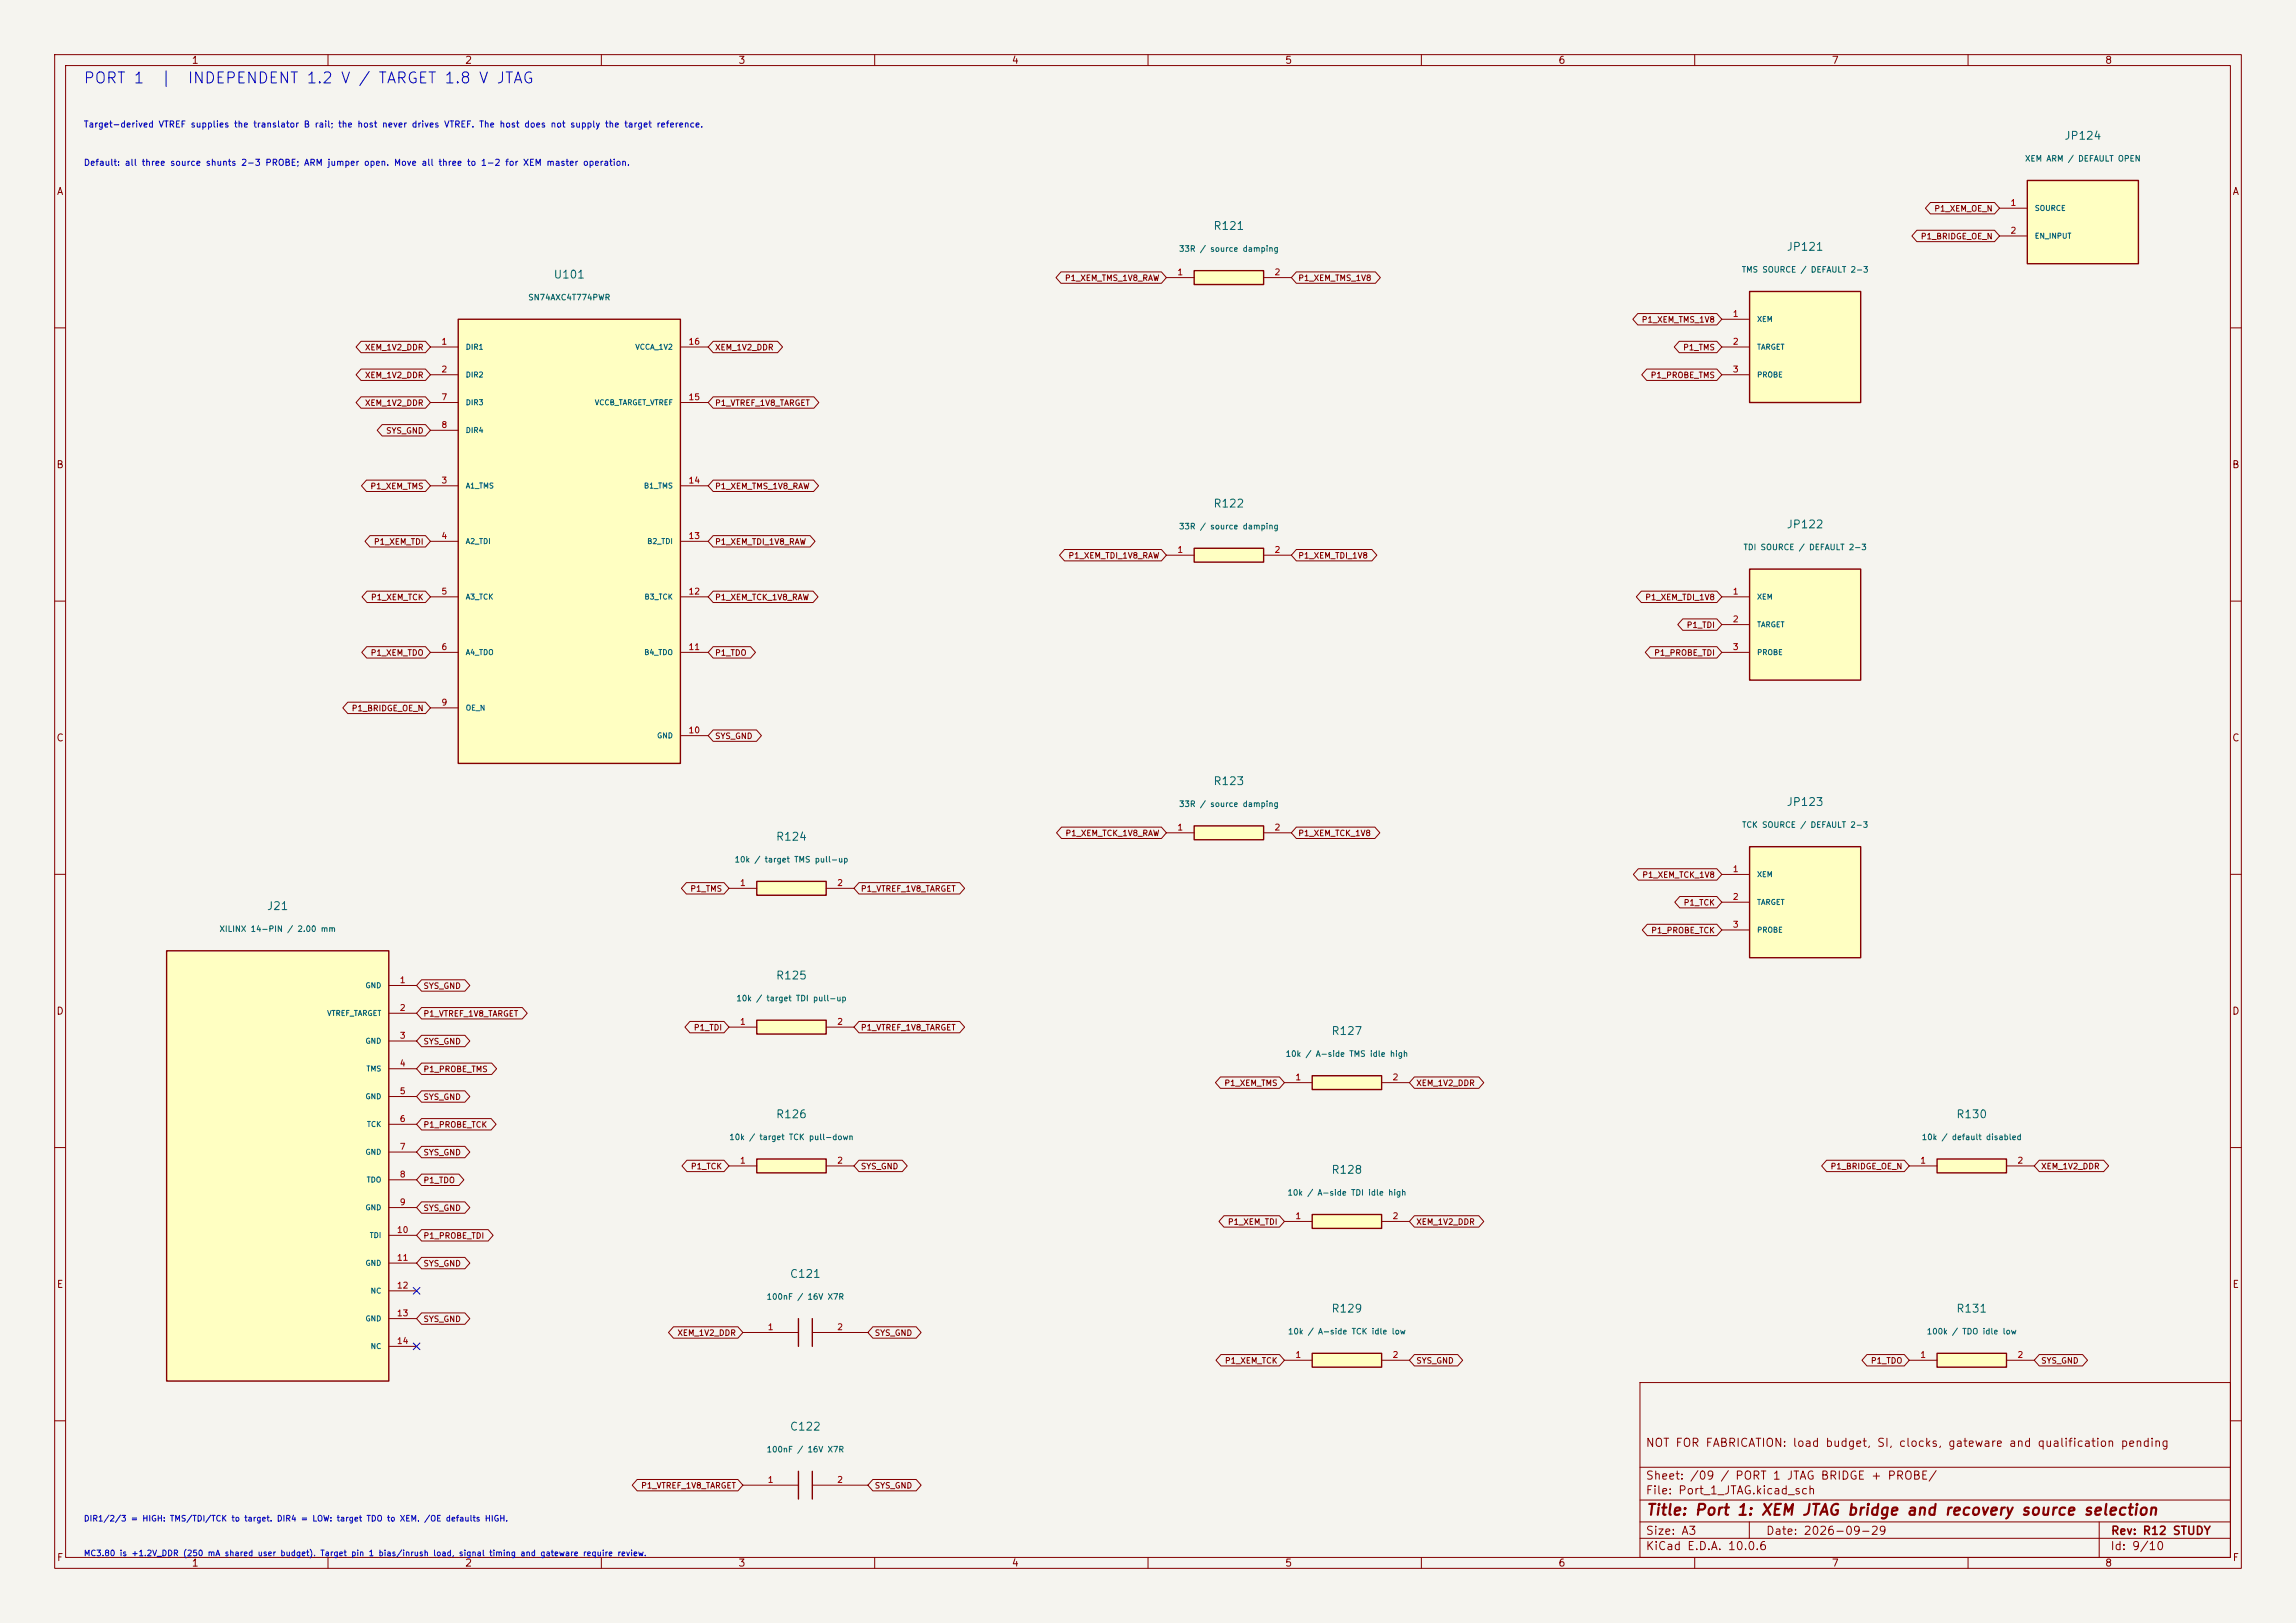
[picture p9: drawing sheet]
<svg xmlns="http://www.w3.org/2000/svg" width="420mm" height="297mm" viewBox="0 0 420 297" stroke-linecap="round" stroke-linejoin="round" font-family="sans-serif">
<defs><g id="words">
<g font-size="2" fill="#0000c2">
<text x="15.1" y="15.8">PORT 1</text>
<text x="29.2" y="15.8">|</text>
<text x="34.2" y="15.8">INDEPENDENT 1.2 V / TARGET 1.8 V JTAG</text>
</g>
<text font-size="2" fill="#840000" x="301" y="277.8">Title: Port 1: XEM JTAG bridge and recovery source selection</text>
<g font-size="1.5" fill="#840000">
<text x="300.9" y="265.1">NOT FOR FABRICATION: load budget, SI, clocks, gateware and qualification pending</text>
<text x="300.9" y="273.8">File: Port_1_JTAG.kicad_sch</text>
<text x="300.9" y="271.1">Sheet: /09 / PORT 1 JTAG BRIDGE + PROBE/</text>
<text x="300.9" y="281.2">Size: A3</text>
<text x="322.9" y="281.2">Date: 2026-09-29</text>
<text x="386" y="281.2">Rev: R12 STUDY</text>
<text x="300.9" y="284">KiCad E.D.A. 10.0.6</text>
<text x="385.9" y="284">Id: 9/10</text>
</g>
<g font-size="1.4" fill="#006464">
<text x="377.5" y="25.9">JP124</text>
<text x="221.8" y="42.4">R121</text>
<text x="326.7" y="46.2">JP121</text>
<text x="101.2" y="51.3">U101</text>
<text x="221.8" y="93.2">R122</text>
<text x="326.7" y="97">JP122</text>
<text x="221.8" y="144">R123</text>
<text x="326.7" y="147.8">JP123</text>
<text x="141.8" y="154.2">R124</text>
<text x="48.7" y="166.9">J21</text>
<text x="141.8" y="179.6">R125</text>
<text x="243.4" y="189.8">R127</text>
<text x="141.8" y="205">R126</text>
<text x="357.7" y="205">R130</text>
<text x="243.4" y="215.2">R128</text>
<text x="144.4" y="234.2">C121</text>
<text x="243.4" y="240.6">R129</text>
<text x="357.7" y="240.6">R131</text>
<text x="144.4" y="262.1">C122</text>
</g>
<g font-size="1.3" fill="#840000">
<text x="35" y="12">1</text>
<text x="85" y="12">2</text>
<text x="135" y="12">3</text>
<text x="185" y="12">4</text>
<text x="235" y="12">5</text>
<text x="285" y="12">6</text>
<text x="335" y="12">7</text>
<text x="385" y="12">8</text>
<text x="10.3" y="36">A</text>
<text x="408.3" y="36">A</text>
<text x="10.2" y="86">B</text>
<text x="408.2" y="86">B</text>
<text x="10.2" y="136">C</text>
<text x="408.2" y="136">C</text>
<text x="10.2" y="186">D</text>
<text x="408.2" y="186">D</text>
<text x="10.3" y="236">E</text>
<text x="408.3" y="236">E</text>
<text x="10.3" y="286">F</text>
<text x="35" y="287">1</text>
<text x="85" y="287">2</text>
<text x="135" y="287">3</text>
<text x="185" y="287">4</text>
<text x="235" y="287">5</text>
<text x="285" y="287">6</text>
<text x="335" y="287">7</text>
<text x="385" y="287">8</text>
<text x="408.3" y="286">F</text>
</g>
<g font-size="1.1" fill="#0000c2">
<text x="15.2" y="23.6">Target-derived VTREF supplies the translator B rail; the host never drives VTREF. The host does not supply the target reference.</text>
<text x="15.2" y="30.6">Default: all three source shunts 2-3 PROBE; ARM jumper open. Move all three to 1-2 for XEM master operation.</text>
<text x="15.2" y="278.7">DIR1/2/3 = HIGH: TMS/TDI/TCK to target. DIR4 = LOW: target TDO to XEM. /OE defaults HIGH.</text>
<text x="15.2" y="285">MC3.80 is +1.2V_DDR (250 mA shared user budget). Target pin 1 bias/inrush load, signal timing and gateware require review.</text>
</g>
<g font-size="1.1" fill="#a90000">
<text x="367.7" y="37.9">1</text>
<text x="367.7" y="43">2</text>
<text x="215.3" y="50.6">1</text>
<text x="233" y="50.6">2</text>
<text x="316.9" y="58.3">1</text>
<text x="80.6" y="63.3">1</text>
<text x="125.8" y="63.3">16</text>
<text x="316.9" y="63.3">2</text>
<text x="80.6" y="68.4">2</text>
<text x="316.9" y="68.4">3</text>
<text x="80.6" y="73.5">7</text>
<text x="125.8" y="73.5">15</text>
<text x="80.6" y="78.6">8</text>
<text x="80.6" y="88.7">3</text>
<text x="125.8" y="88.7">14</text>
<text x="80.6" y="98.9">4</text>
<text x="125.8" y="98.9">13</text>
<text x="215.3" y="101.4">1</text>
<text x="233" y="101.4">2</text>
<text x="80.6" y="109.1">5</text>
<text x="125.8" y="109.1">12</text>
<text x="316.9" y="109.1">1</text>
<text x="80.6" y="119.2">6</text>
<text x="125.8" y="119.2">11</text>
<text x="316.9" y="114.1">2</text>
<text x="316.9" y="119.2">3</text>
<text x="80.6" y="129.4">9</text>
<text x="125.8" y="134.5">10</text>
<text x="215.3" y="152.2">1</text>
<text x="233" y="152.2">2</text>
<text x="316.9" y="159.9">1</text>
<text x="135.3" y="162.4">1</text>
<text x="153" y="162.4">2</text>
<text x="316.9" y="164.9">2</text>
<text x="316.9" y="170">3</text>
<text x="73" y="180.2">1</text>
<text x="73" y="185.3">2</text>
<text x="73" y="190.3">3</text>
<text x="135.3" y="187.8">1</text>
<text x="153" y="187.8">2</text>
<text x="73" y="195.4">4</text>
<text x="236.9" y="198">1</text>
<text x="254.6" y="198">2</text>
<text x="73" y="200.5">5</text>
<text x="73" y="205.6">6</text>
<text x="73" y="210.7">7</text>
<text x="73" y="215.7">8</text>
<text x="135.3" y="213.2">1</text>
<text x="153" y="213.2">2</text>
<text x="351.2" y="213.2">1</text>
<text x="368.9" y="213.2">2</text>
<text x="73" y="220.8">9</text>
<text x="72.5" y="225.9">10</text>
<text x="236.9" y="223.4">1</text>
<text x="254.6" y="223.4">2</text>
<text x="72.5" y="231">11</text>
<text x="72.5" y="236.1">12</text>
<text x="72.5" y="241.1">13</text>
<text x="140.3" y="243.7">1</text>
<text x="153" y="243.7">2</text>
<text x="72.5" y="246.2">14</text>
<text x="236.9" y="248.8">1</text>
<text x="254.6" y="248.8">2</text>
<text x="351.2" y="248.8">1</text>
<text x="368.9" y="248.8">2</text>
<text x="140.3" y="271.6">1</text>
<text x="153" y="271.6">2</text>
</g>
<g font-size="1" fill="#006464">
<text x="370.3" y="29.8">XEM ARM / DEFAULT OPEN</text>
<text x="372.1" y="38.8">SOURCE</text>
<text x="215.6" y="46.3">33R / source damping</text>
<text x="372.1" y="43.9">EN_INPUT</text>
<text x="318.5" y="50.1">TMS SOURCE / DEFAULT 2-3</text>
<text x="96.5" y="55.2">SN74AXC4T774PWR</text>
<text x="321.3" y="59.1">XEM</text>
<text x="85.1" y="64.2">DIR1</text>
<text x="116.1" y="64.2">VCCA_1V2</text>
<text x="321.3" y="64.2">TARGET</text>
<text x="85.1" y="69.3">DIR2</text>
<text x="321.3" y="69.3">PROBE</text>
<text x="85.1" y="74.4">DIR3</text>
<text x="108.7" y="74.4">VCCB_TARGET_VTREF</text>
<text x="85.1" y="79.5">DIR4</text>
<text x="85.1" y="89.6">A1_TMS</text>
<text x="117.7" y="89.6">B1_TMS</text>
<text x="85.1" y="99.8">A2_TDI</text>
<text x="118.3" y="99.8">B2_TDI</text>
<text x="215.6" y="97.1">33R / source damping</text>
<text x="318.8" y="100.9">TDI SOURCE / DEFAULT 2-3</text>
<text x="85.1" y="109.9">A3_TCK</text>
<text x="117.8" y="109.9">B3_TCK</text>
<text x="321.3" y="109.9">XEM</text>
<text x="321.3" y="115">TARGET</text>
<text x="85.1" y="120.1">A4_TDO</text>
<text x="117.7" y="120.1">B4_TDO</text>
<text x="321.3" y="120.1">PROBE</text>
<text x="85.1" y="130.3">OE_N</text>
<text x="120.1" y="135.3">GND</text>
<text x="215.6" y="147.9">33R / source damping</text>
<text x="318.6" y="151.7">TCK SOURCE / DEFAULT 2-3</text>
<text x="134.3" y="158.1">10k / target TMS pull-up</text>
<text x="321.3" y="160.7">XEM</text>
<text x="321.3" y="165.8">TARGET</text>
<text x="40" y="170.8">XILINX 14-PIN / 2.00 mm</text>
<text x="321.3" y="170.9">PROBE</text>
<text x="66.8" y="181.1">GND</text>
<text x="134.6" y="183.5">10k / target TDI pull-up</text>
<text x="59.7" y="186.1">VTREF_TARGET</text>
<text x="66.8" y="191.2">GND</text>
<text x="66.9" y="196.3">TMS</text>
<text x="235.1" y="193.6">10k / A-side TMS idle high</text>
<text x="66.8" y="201.4">GND</text>
<text x="67" y="206.5">TCK</text>
<text x="133.3" y="208.9">10k / target TCK pull-down</text>
<text x="351.4" y="208.9">10k / default disabled</text>
<text x="66.8" y="211.5">GND</text>
<text x="66.8" y="221.7">GND</text>
<text x="67" y="216.6">TDO</text>
<text x="235.4" y="219">10k / A-side TDI idle high</text>
<text x="67.5" y="226.8">TDI</text>
<text x="66.8" y="231.9">GND</text>
<text x="67.7" y="236.9">NC</text>
<text x="140.1" y="238.1">100nF / 16V X7R</text>
<text x="66.8" y="242">GND</text>
<text x="235.5" y="244.4">10k / A-side TCK idle low</text>
<text x="352.4" y="244.4">100k / TDO idle low</text>
<text x="67.7" y="247.1">NC</text>
<text x="140.1" y="266">100nF / 16V X7R</text>
</g>
<g font-size="1" fill="#840000">
<text x="353.7" y="39">P1_XEM_OE_N</text>
<text x="351.3" y="44">P1_BRIDGE_OE_N</text>
<text x="194.7" y="51.7">P1_XEM_TMS_1V8_RAW</text>
<text x="237.4" y="51.7">P1_XEM_TMS_1V8</text>
<text x="300.2" y="59.3">P1_XEM_TMS_1V8</text>
<text x="66.7" y="64.4">XEM_1V2_DDR</text>
<text x="130.7" y="64.4">XEM_1V2_DDR</text>
<text x="307.8" y="64.4">P1_TMS</text>
<text x="66.7" y="69.4">XEM_1V2_DDR</text>
<text x="301.8" y="69.4">P1_PROBE_TMS</text>
<text x="66.7" y="74.5">XEM_1V2_DDR</text>
<text x="130.7" y="74.5">P1_VTREF_1V8_TARGET</text>
<text x="70.5" y="79.6">SYS_GND</text>
<text x="67.7" y="89.8">P1_XEM_TMS</text>
<text x="130.7" y="89.8">P1_XEM_TMS_1V8_RAW</text>
<text x="68.3" y="99.9">P1_XEM_TDI</text>
<text x="130.7" y="99.9">P1_XEM_TDI_1V8_RAW</text>
<text x="195.3" y="102.5">P1_XEM_TDI_1V8_RAW</text>
<text x="237.4" y="102.5">P1_XEM_TDI_1V8</text>
<text x="67.8" y="110.1">P1_XEM_TCK</text>
<text x="130.7" y="110.1">P1_XEM_TCK_1V8_RAW</text>
<text x="300.9" y="110.1">P1_XEM_TDI_1V8</text>
<text x="308.4" y="115.2">P1_TDI</text>
<text x="67.7" y="120.2">P1_XEM_TDO</text>
<text x="130.7" y="120.2">P1_TDO</text>
<text x="302.5" y="120.2">P1_PROBE_TDI</text>
<text x="64.2" y="130.4">P1_BRIDGE_OE_N</text>
<text x="130.7" y="135.5">SYS_GND</text>
<text x="194.8" y="153.3">P1_XEM_TCK_1V8_RAW</text>
<text x="237.4" y="153.3">P1_XEM_TCK_1V8</text>
<text x="300.3" y="160.9">P1_XEM_TCK_1V8</text>
<text x="126.2" y="163.4">P1_TMS</text>
<text x="157.4" y="163.4">P1_VTREF_1V8_TARGET</text>
<text x="307.9" y="166">P1_TCK</text>
<text x="301.9" y="171">P1_PROBE_TCK</text>
<text x="77.4" y="181.2">SYS_GND</text>
<text x="77.4" y="186.3">P1_VTREF_1V8_TARGET</text>
<text x="77.4" y="191.4">SYS_GND</text>
<text x="126.8" y="188.8">P1_TDI</text>
<text x="157.4" y="188.8">P1_VTREF_1V8_TARGET</text>
<text x="77.4" y="196.4">P1_PROBE_TMS</text>
<text x="77.4" y="201.5">SYS_GND</text>
<text x="223.9" y="199">P1_XEM_TMS</text>
<text x="259" y="199">XEM_1V2_DDR</text>
<text x="77.4" y="206.6">P1_PROBE_TCK</text>
<text x="77.4" y="211.7">SYS_GND</text>
<text x="126.3" y="214.2">P1_TCK</text>
<text x="157.4" y="214.2">SYS_GND</text>
<text x="334.8" y="214.2">P1_BRIDGE_OE_N</text>
<text x="373.3" y="214.2">XEM_1V2_DDR</text>
<text x="77.4" y="216.8">P1_TDO</text>
<text x="77.4" y="221.8">SYS_GND</text>
<text x="77.4" y="226.9">P1_PROBE_TDI</text>
<text x="224.5" y="224.4">P1_XEM_TDI</text>
<text x="259" y="224.4">XEM_1V2_DDR</text>
<text x="77.4" y="232">SYS_GND</text>
<text x="77.4" y="242.2">SYS_GND</text>
<text x="123.8" y="244.7">XEM_1V2_DDR</text>
<text x="159.9" y="244.7">SYS_GND</text>
<text x="224" y="249.8">P1_XEM_TCK</text>
<text x="259" y="249.8">SYS_GND</text>
<text x="342.1" y="249.8">P1_TDO</text>
<text x="373.3" y="249.8">SYS_GND</text>
<text x="117.2" y="272.6">P1_VTREF_1V8_TARGET</text>
<text x="159.9" y="272.6">SYS_GND</text>
</g>
</g></defs>
<path d="M0 0h420v297h-420z" fill="#f5f4ef" stroke="#f5f4ef" stroke-width=".18"/>
<g fill="none" stroke="#840000" stroke-width=".18">
<path d="M10 10h400v277h-400zM12 12h396v273h-396zM60 10v2M110 10v2M160 10v2M210 10v2M260 10v2M310 10v2M360 10v2M10 60h2M408 60h2M10 110h2"/>
<path d="M408 110h2M10 160h2M408 160h2M10 210h2M408 210h2M300 253h108v32h-108zM10 260h2M300 278.5h108M300 274.5h108M300 268.5h108M320 278.5v3M384 278.5v6.5"/>
<path d="M408 260h2M60 285v2M110 285v2M160 285v2M210 285v2M260 285v2M300 281.5h108M310 285v2M360 285v2"/>
</g>
<path d="M138.4 186.7h12.7v2.5h-12.7z" fill="#ffffc2"/>
<path d="M138.4 186.7h12.7v2.5h-12.7z" fill="none" stroke="#840000" stroke-width=".25"/>
<path d="M133.3 188h5.1M151.1 188h5.1" fill="none" stroke="#840000" stroke-width=".18"/>
<path d="M218.4 151.1h12.7v2.6h-12.7z" fill="#ffffc2"/>
<path d="M218.4 151.1h12.7v2.6h-12.7z" fill="none" stroke="#840000" stroke-width=".25"/>
<path d="M213.4 152.4h5M231.1 152.4h5.1" fill="none" stroke="#840000" stroke-width=".18"/>
<path d="M218.4 49.5h12.7v2.6h-12.7z" fill="#ffffc2"/>
<path d="M218.4 49.5h12.7v2.6h-12.7z" fill="none" stroke="#840000" stroke-width=".25"/>
<path d="M213.4 50.8h5M231.1 50.8h5.1" fill="none" stroke="#840000" stroke-width=".18"/>
<path d="M83.8 58.4h40.7v81.3h-40.7z" fill="#ffffc2"/>
<path d="M83.8 58.4h40.7v81.3h-40.7zM146 269.2v5.1M148.6 269.2v5.1" fill="none" stroke="#840000" stroke-width=".25"/>
<g fill="none" stroke="#840000" stroke-width=".18">
<path d="M78.7 63.5h5.1M78.7 68.6h5.1M78.7 73.7h5.1M78.7 78.7h5.1M124.5 63.5h5M124.5 73.7h5M78.7 88.9h5.1M78.7 99.1h5.1M124.5 88.9h5M124.5 99.1h5M78.7 109.2h5.1M78.7 119.4h5.1"/>
<path d="M124.5 109.2h5M124.5 119.4h5M78.7 129.5h5.1M124.5 134.6h5M135.9 271.8h10.1M148.6 271.8h10.1"/>
</g>
<path d="M240 196.9h12.7v2.5h-12.7z" fill="#ffffc2"/>
<path d="M240 196.9h12.7v2.5h-12.7z" fill="none" stroke="#840000" stroke-width=".25"/>
<path d="M234.9 198.1h5.1M252.7 198.1h5.1" fill="none" stroke="#840000" stroke-width=".18"/>
<path d="M240 222.2h12.7v2.6h-12.7z" fill="#ffffc2"/>
<path d="M240 222.2h12.7v2.6h-12.7z" fill="none" stroke="#840000" stroke-width=".25"/>
<path d="M234.9 223.5h5.1M252.7 223.5h5.1" fill="none" stroke="#840000" stroke-width=".18"/>
<path d="M354.3 247.6h12.7v2.6h-12.7z" fill="#ffffc2"/>
<path d="M354.3 247.6h12.7v2.6h-12.7z" fill="none" stroke="#840000" stroke-width=".25"/>
<path d="M349.2 248.9h5.1M367 248.9h5.1" fill="none" stroke="#840000" stroke-width=".18"/>
<path d="M354.3 212.1h12.7v2.5h-12.7z" fill="#ffffc2"/>
<path d="M354.3 212.1h12.7v2.5h-12.7z" fill="none" stroke="#840000" stroke-width=".25"/>
<path d="M349.2 213.4h5.1M367 213.4h5.1" fill="none" stroke="#840000" stroke-width=".18"/>
<path d="M240 247.6h12.7v2.6h-12.7z" fill="#ffffc2"/>
<path d="M240 247.6h12.7v2.6h-12.7z" fill="none" stroke="#840000" stroke-width=".25"/>
<path d="M234.9 248.9h5.1M252.7 248.9h5.1" fill="none" stroke="#840000" stroke-width=".18"/>
<path d="M320 154.9h20.4v20.4h-20.4z" fill="#ffffc2"/>
<path d="M320 154.9h20.4v20.4h-20.4z" fill="none" stroke="#840000" stroke-width=".25"/>
<path d="M315 160h5M315 165.1h5M315 170.2h5" fill="none" stroke="#840000" stroke-width=".18"/>
<path d="M218.4 100.3h12.7v2.6h-12.7z" fill="#ffffc2"/>
<path d="M218.4 100.3h12.7v2.6h-12.7z" fill="none" stroke="#840000" stroke-width=".25"/>
<path d="M213.4 101.6h5M231.1 101.6h5.1" fill="none" stroke="#840000" stroke-width=".18"/>
<path d="M320 104.1h20.4v20.4h-20.4z" fill="#ffffc2"/>
<path d="M320 104.1h20.4v20.4h-20.4z" fill="none" stroke="#840000" stroke-width=".25"/>
<path d="M315 109.2h5M315 114.3h5M315 119.4h5" fill="none" stroke="#840000" stroke-width=".18"/>
<path d="M370.8 33h20.4v15.3h-20.4z" fill="#ffffc2"/>
<path d="M370.8 33h20.4v15.3h-20.4z" fill="none" stroke="#840000" stroke-width=".25"/>
<path d="M365.8 38.1h5M365.8 43.2h5" fill="none" stroke="#840000" stroke-width=".18"/>
<path d="M30.5 174h40.6v78.7h-40.6z" fill="#ffffc2"/>
<path d="M30.5 174h40.6v78.7h-40.6z" fill="none" stroke="#840000" stroke-width=".25"/>
<g fill="none" stroke="#840000" stroke-width=".18">
<path d="M71.1 180.3h5.1M71.1 185.4h5.1M71.1 190.5h5.1M71.1 195.6h5.1M71.1 200.7h5.1M71.1 205.7h5.1M71.1 210.8h5.1M71.1 215.9h5.1M71.1 221h5.1M71.1 226.1h5.1M71.1 231.1h5.1M71.1 236.2h5.1"/>
<path d="M71.1 241.3h5.1M71.1 246.4h5.1"/>
</g>
<path d="M320 53.3h20.4v20.4h-20.4z" fill="#ffffc2"/>
<path d="M320 53.3h20.4v20.4h-20.4z" fill="none" stroke="#840000" stroke-width=".25"/>
<path d="M315 58.4h5M315 63.5h5M315 68.6h5" fill="none" stroke="#840000" stroke-width=".18"/>
<path d="M138.4 212.1h12.7v2.5h-12.7z" fill="#ffffc2"/>
<path d="M138.4 212.1h12.7v2.5h-12.7zM146 241.3v5.1M148.6 241.3v5.1" fill="none" stroke="#840000" stroke-width=".25"/>
<path d="M133.3 213.4h5.1M151.1 213.4h5.1M135.9 243.8h10.1M148.6 243.8h10.1" fill="none" stroke="#840000" stroke-width=".18"/>
<path d="M138.4 161.3h12.7v2.5h-12.7z" fill="#ffffc2"/>
<path d="M138.4 161.3h12.7v2.5h-12.7z" fill="none" stroke="#840000" stroke-width=".25"/>
<g fill="none" stroke="#840000" stroke-width=".18">
<path d="M353.1 37.1h11.7l1 1-1 1h-11.7l-.9-1zM194.1 49.8h18.4l.9 1-.9 1h-18.4l-.9-1zM237.1 49.8h14.5l.9 1-.9 1h-14.5l-.9-1zM299.6 57.4h14.4l1 1-1 1.1h-14.4l-.9-1.1zM350.6 42.1h14.2l1 1.1-1 1h-14.2l-.9-1zM66 62.5h11.8l.9 1-.9 1h-11.8l-.9-1zM66 67.5h11.8l.9 1.1-.9 1h-11.8l-.9-1zM66 72.6h11.8l.9 1.1-.9 1h-11.8l-.9-1zM69.9 77.7h7.9l.9 1-.9 1.1h-7.9l-.9-1.1zM130.5 72.6h18.4l.9 1.1-.9 1h-18.4l-1-1zM130.5 62.5h11.7l.9 1-.9 1h-11.7l-1-1zM301.2 67.5h12.8l1 1.1-1 1h-12.8l-.9-1z"/>
<path d="M307.2 62.5h6.8l1 1-1 1h-6.8l-.9-1zM67 87.9h10.8l.9 1-.9 1h-10.8l-.9-1zM67.7 98h10.1l.9 1.1-.9 1h-10.1l-.9-1zM130.5 98h17.7l.9 1.1-.9 1h-17.7l-1-1zM130.5 87.9h18.3l.9 1-.9 1h-18.3l-1-1zM67.1 118.3h10.7l.9 1.1-.9 1h-10.7l-.9-1zM67.1 108.2h10.7l.9 1-.9 1.1h-10.7l-.9-1.1zM130.5 118.3h6.8l.9 1.1-.9 1h-6.8l-1-1zM130.5 108.2h18.2l.9 1-.9 1.1h-18.2l-1-1.1zM194.7 100.6h17.8l.9 1-.9 1h-17.8l-.9-1zM237.1 100.6h13.9l.9 1-.9 1h-13.9l-.9-1zM300.2 108.2h13.8l1 1-1 1.1h-13.8l-.9-1.1z"/>
<path d="M301.9 118.3h12.1l1 1.1-1 1h-12.1l-.9-1zM307.8 113.3h6.2l1 1-1 1h-6.2l-.9-1zM63.6 128.5h14.2l.9 1-.9 1.1h-14.2l-.9-1.1zM130.5 133.6h7.9l.9 1-.9 1.1h-7.9l-1-1.1zM194.2 151.4h18.3l.9 1-.9 1h-18.3l-.9-1zM237.1 151.4h14.4l.9 1-.9 1h-14.4l-.9-1zM299.7 159h14.3l1 1-1 1.1h-14.3l-.9-1.1zM77.1 179.3h7.9l.9 1-.9 1.1h-7.9l-.9-1.1zM125.6 161.5h6.8l.9 1.1-.9 1h-6.8l-1-1zM133.3 162.6h5.1M151.1 162.6h5.1M157.1 161.5h18.4l1 1.1-1 1h-18.4l-.9-1z"/>
<path d="M301.3 169.1h12.7l1 1.1-1 1h-12.7l-.9-1zM307.3 164.1h6.7l1 1-1 1h-6.7l-.9-1zM77.1 199.6h7.9l.9 1.1-.9 1h-7.9l-.9-1zM77.1 194.5h12.8l.9 1.1-.9 1h-12.8l-.9-1zM77.1 184.4h18.4l.9 1-.9 1.1h-18.4l-.9-1.1zM77.1 189.5h7.9l.9 1-.9 1h-7.9l-.9-1zM126.2 186.9h6.2l.9 1.1-.9 1h-6.2l-.9-1zM157.1 186.9h18.4l1 1.1-1 1h-18.4l-.9-1zM223.2 197.1h10.8l.9 1-.9 1.1h-10.8l-.9-1.1zM258.7 197.1h11.8l.9 1-.9 1.1h-11.8l-.9-1.1zM77.1 214.9h6.8l1 1-1 1h-6.8l-.9-1zM77.1 219.9h7.9l.9 1.1-.9 1h-7.9l-.9-1z"/>
<path d="M77.1 209.8h7.9l.9 1-.9 1.1h-7.9l-.9-1.1zM77.1 204.7h12.7l1 1-1 1.1h-12.7l-.9-1.1zM125.7 212.3h6.7l.9 1.1-.9 1h-6.7l-1-1zM157.1 212.3h7.9l1 1.1-1 1h-7.9l-.9-1zM334.1 212.3h14.2l.9 1.1-.9 1h-14.2l-.9-1zM373 212.3h11.8l.9 1.1-.9 1h-11.8l-.9-1zM77.1 225h12.2l.9 1.1-.9 1h-12.2l-.9-1zM77.1 230.1h7.9l.9 1-.9 1.1h-7.9l-.9-1.1zM223.9 222.5h10.1l.9 1-.9 1.1h-10.1l-.9-1.1zM258.7 222.5h11.8l.9 1-.9 1.1h-11.8l-.9-1.1zM77.1 240.3h7.9l.9 1-.9 1h-7.9l-.9-1zM123.2 242.8h11.8l.9 1-.9 1.1h-11.8l-.9-1.1z"/>
<path d="M159.7 242.8h7.9l.9 1-.9 1.1h-7.9l-1-1.1zM223.3 247.9h10.7l.9 1-.9 1.1h-10.7l-.9-1.1zM258.7 247.9h7.9l1 1-1 1.1h-7.9l-.9-1.1zM341.5 247.9h6.8l.9 1-.9 1.1h-6.8l-.9-1.1zM373 247.9h7.9l1 1-1 1.1h-7.9l-.9-1.1zM116.6 270.7h18.4l.9 1.1-.9 1h-18.4l-1-1zM159.7 270.7h7.9l.9 1.1-.9 1h-7.9l-1-1z"/>
</g>
<path d="M75.6 235.6l1.2 1.2M76.8 235.6l-1.2 1.2M75.6 245.8l1.2 1.2M76.8 245.8l-1.2 1.2" fill="none" stroke="#000084" stroke-width=".18"/>
<use href="#words"/>
</svg>
